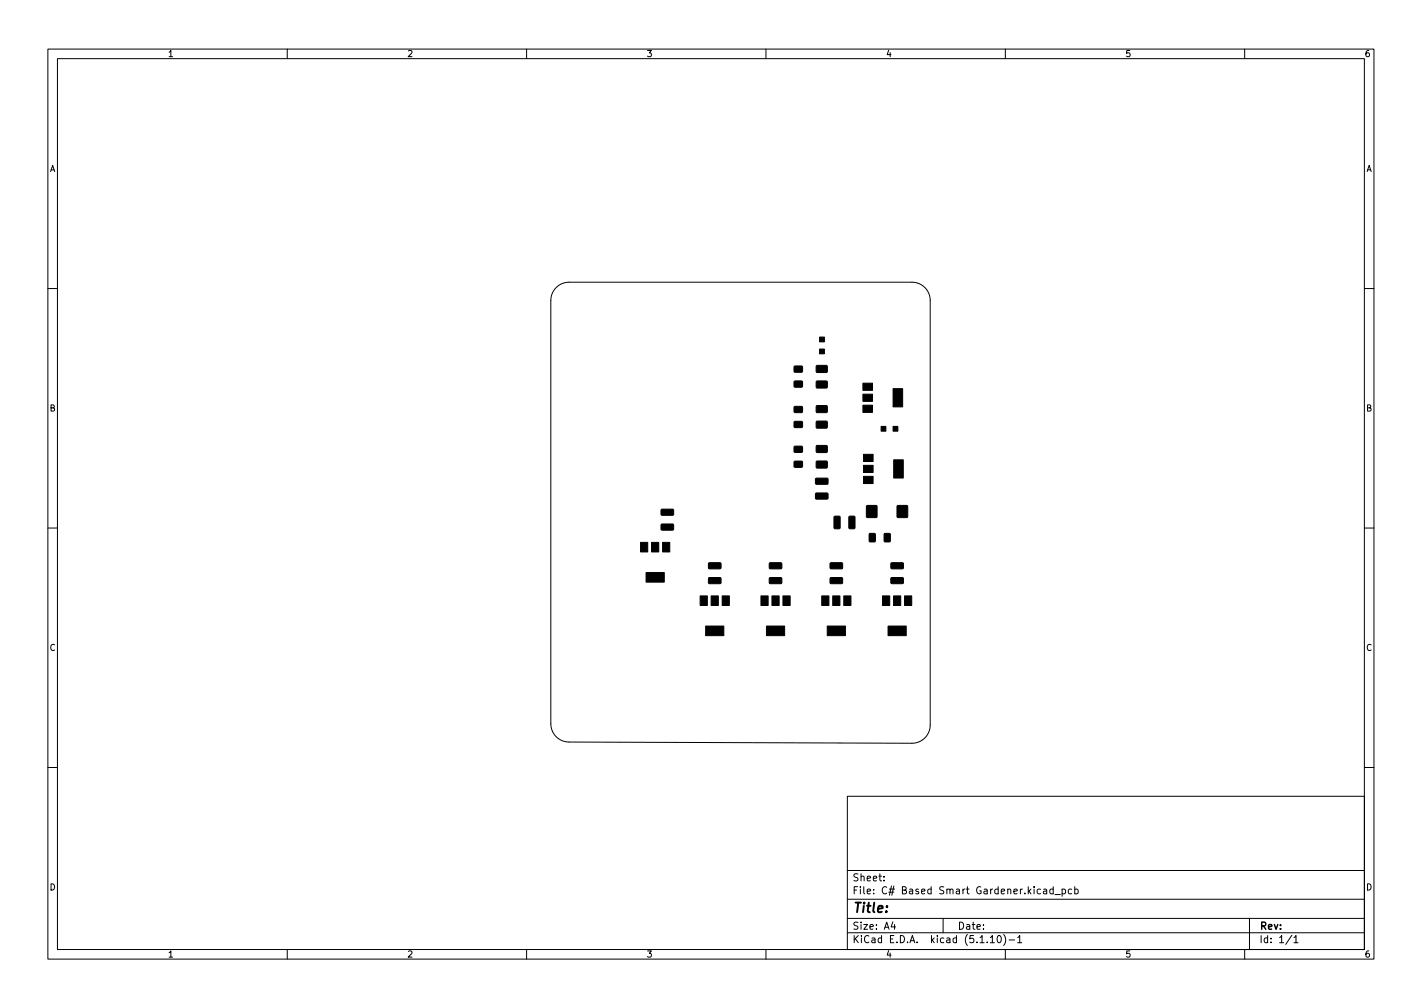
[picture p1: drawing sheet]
<svg xmlns="http://www.w3.org/2000/svg" width="297mm" height="210mm" viewBox="0 0 297 210" stroke-linecap="round" stroke-linejoin="round" font-family="sans-serif">
<defs><g id="words">
<text font-size="2.8" x="178" y="190.6">Title:</text>
<g font-size="2.1">
<text x="178" y="184">Sheet:</text>
<text x="178" y="186.7">File: C# Based Smart Gardener.kicad_pcb</text>
<text x="178" y="196.9">KiCad E.D.A. kicad (5.1.10)-1</text>
<text x="178" y="194.1">Size: A4</text>
<text x="200" y="194.1">Date:</text>
<text x="263" y="194.1">Rev:</text>
<text x="263" y="196.9">Id: 1/1</text>
</g>
<g font-size="1.8">
<text x="35" y="11.9">1</text>
<text x="85" y="11.9">2</text>
<text x="135" y="11.9">3</text>
<text x="185" y="11.9">4</text>
<text x="235" y="11.9">5</text>
<text x="285" y="11.9">6</text>
<text x="10.3" y="35.9">A</text>
<text x="285.3" y="35.9">A</text>
<text x="10.3" y="85.9">B</text>
<text x="285.3" y="85.9">B</text>
<text x="10.3" y="135.9">C</text>
<text x="285.3" y="135.9">C</text>
<text x="10.3" y="185.9">D</text>
<text x="285.3" y="185.9">D</text>
<text x="35" y="199.9">1</text>
<text x="85" y="199.9">2</text>
<text x="135" y="199.9">3</text>
<text x="185" y="199.9">4</text>
<text x="235" y="199.9">5</text>
<text x="285" y="199.9">6</text>
</g>
</g></defs>
<g fill="none" stroke="#000" stroke-width=".21">
<path d="M10 10.2h277v190.1h-277zM12 12.2h273v186.1h-273zM60 10.2v2M110 10.2v2M160 10.2v2M210 10.2v2M260 10.2v2M10 60.2h2M116.2 60a3.8 3.8 0 0 1 2.7-1.1h71.6a3.8 3.8 0 0 1 3.8 3.8v88.7a3.8 3.8 0 0 1-3.8 3.8l-71.6-.3a3.8 3.8 0 0 1-3.8-3.8v-88.4a3.8 3.8 0 0 1 1.1-2.7zM285 60.2h2M10 110.2h2M285 110.2h2"/>
<path d="M10 160.2h2M177 166.3h108v32h-108zM285 160.2h2M60 198.3v2M110 198.3v2M160 198.3v2M177 194.8h108M177 191.8h108M177 187.8h108M177 181.8h108M184.6 183.8v.1M184.6 183v.1"/>
<path d="M186.5 192.5l-.4 1h1M186.9 193v1M197 191.8v3M206.9 195.8l.4-.5v1.5M206.9 196.8h.8M208.5 195.4l.1-.1a.8 .8 0 0 1 .6 .8 .8 .8 0 0 1-.6 .7 1 1 0 0 1-.1-1.4zM209.6 195.1a1.72 1.72 0 0 1 0 2.3M210 198.3v2M210.8 196.3h1.1M212.6 195.8l.4-.5v1.5M212.6 196.8h.8M218 185.7h.6v.9"/>
<path d="M218.6 186l-.5 .1-.2 .2 .2 .3h.5M220 185.7l-.4-.1-.3 .3 .1 .7h.6M220 185.1v1.5M220.4 186.8h1.1M221.9 185.7l.4-.1 .3 .3-.2 .7h-.5M221.9 185.6v1.5M223.9 185.7l-.5-.1-.3 .3 .2 .7h.6M224.5 185.7l.4-.1 .3 .3-.1 .7h-.6M224.5 185.1v1.5M260 198.3v2M261 191.8v6.5M269.9 195.3l-1.3 1.9"/>
<path d="M270.3 195.8l.4-.5v1.5M270.3 196.8h.8"/>
</g>
<g fill="#000" stroke="#000" stroke-width=".21">
<path d="M165.9 79.6h1.6l.1 1.1-1.6 .1zM165.9 76.5h1.6l.1 1.1-1.6 .1-.1-.2zM171.2 70.4h1v1h-1zM171.2 72.9h1v1h-1zM170.6 79.6h2.1l.1 .2v1.1l-.2 .1h-2l-.1-.2zM170.6 76.4l2.1-.1 .1 .2v1.2l-.2 .1h-2l-.1-.3zM165.9 96.3h1.6l.1 1.2-1.6 .1-.1-.3zM165.9 93.2h1.6l.1 1.2h-1.6zM165.9 84.9h1.6l.1 1.2h-1.6l-.1-.2zM165.9 88h1.6l.1 1.2h-1.6l-.1-.2zM170.6 96.3h2.1l.1 .2v1.1l-.2 .1h-2l-.1-.2zM170.6 93.1l2.1-.1 .1 .2v1.2l-.2 .1h-2l-.1-.3z"/>
<path d="M170.6 84.7h2.1l.1 .2v1.1l-.2 .2-2-.1-.1-.2zM170.6 88l2.1-.1 .1 .2v1.2l-.2 .1h-2l-.1-.2zM170.4 99.9l2.4-.1 .2 .3v.9l-.2 .1h-2.3l-.2-.2zM180.3 80h2v1.5h-2zM180.3 84.6h2v1.5h-2zM180.3 82.3h2v1.5h-2zM180.4 97.2h2v1.5h-2zM180.4 94.9h2v1.5h-2zM184.1 89h1v1h-1zM186.6 81.2h2v3.8h-2zM186.7 96h2v3.8h-2zM186.6 89h1v1h-1z"/>
<path d="M133.8 113.2h1.5v2h-1.5zM135 119.5h3.8v2h-3.8zM136.1 113.2h1.5v2h-1.5zM138.4 113.2h1.5v2h-1.5zM138.1 109.5l2.5-.1 .1 .2v.9l-.2 .2h-2.3l-.1-.2zM138.1 106.4l2.5-.1 .1 .2v.9l-.2 .2h-2.3l-.1-.2zM148 117.6l2.5-.1 .1 .2v.9l-.2 .2h-2.3l-.1-.2zM160.7 117.6l2.5-.1 .1 .2v.9l-.2 .2h-2.3l-.1-.2zM170.4 103l2.4-.1 .2 .3v.9l-.2 .1h-2.3l-.2-.2zM174.3 107.8h1l.2 .1v2.3l-.2 .2h-.9l-.2-.1zM173.4 117.6l2.5-.1 .1 .2v.9l-.2 .2h-2.3l-.1-.2zM177.4 107.8h1l.2 .1v2.3l-.2 .2h-.9l-.2-.1z"/>
<path d="M180.4 99.5h2v1.5h-2zM181.6 111.4l1.2 .1v1.6h-1.2zM181 105.6h2.2l-.1 2.4h-2.1zM184.7 111.4h1l.3 .1-.1 1.6h-1.2zM186.1 117.6l2.5-.1 .1 .2v.9l-.2 .2h-2.3l-.1-.2zM187.4 105.6h2.2l-.1 2.4h-2.1zM146.3 124.4h1.5v2h-1.5zM147.4 130.7h3.8v2h-3.8zM148.6 124.4h1.5v2h-1.5zM148 120.7l2.5-.1 .1 .2v.9l-.2 .2h-2.3l-.1-.2zM150.9 124.4h1.5v2h-1.5zM159 124.4h1.5v2h-1.5z"/>
<path d="M160.1 130.7h3.8v2h-3.8zM161.3 124.4h1.5v2h-1.5zM160.7 120.7l2.5-.1 .1 .2v.9l-.2 .2h-2.3l-.1-.2zM163.6 124.4h1.5v2h-1.5zM171.7 124.4h1.5v2h-1.5zM172.8 130.7h3.8v2h-3.8zM174 124.4h1.5v2h-1.5zM173.4 120.7l2.5-.1 .1 .2v.9l-.2 .2h-2.3l-.1-.2zM176.3 124.4h1.5v2h-1.5zM184.4 124.4h1.5v2h-1.5zM185.5 130.7h3.8v2h-3.8zM186.7 124.4h1.5v2h-1.5z"/>
<path d="M186.1 120.7l2.5-.1 .1 .2v.9l-.2 .2h-2.3l-.1-.2zM189 124.4h1.5v2h-1.5z"/>
</g>
<use href="#words"/>
</svg>
